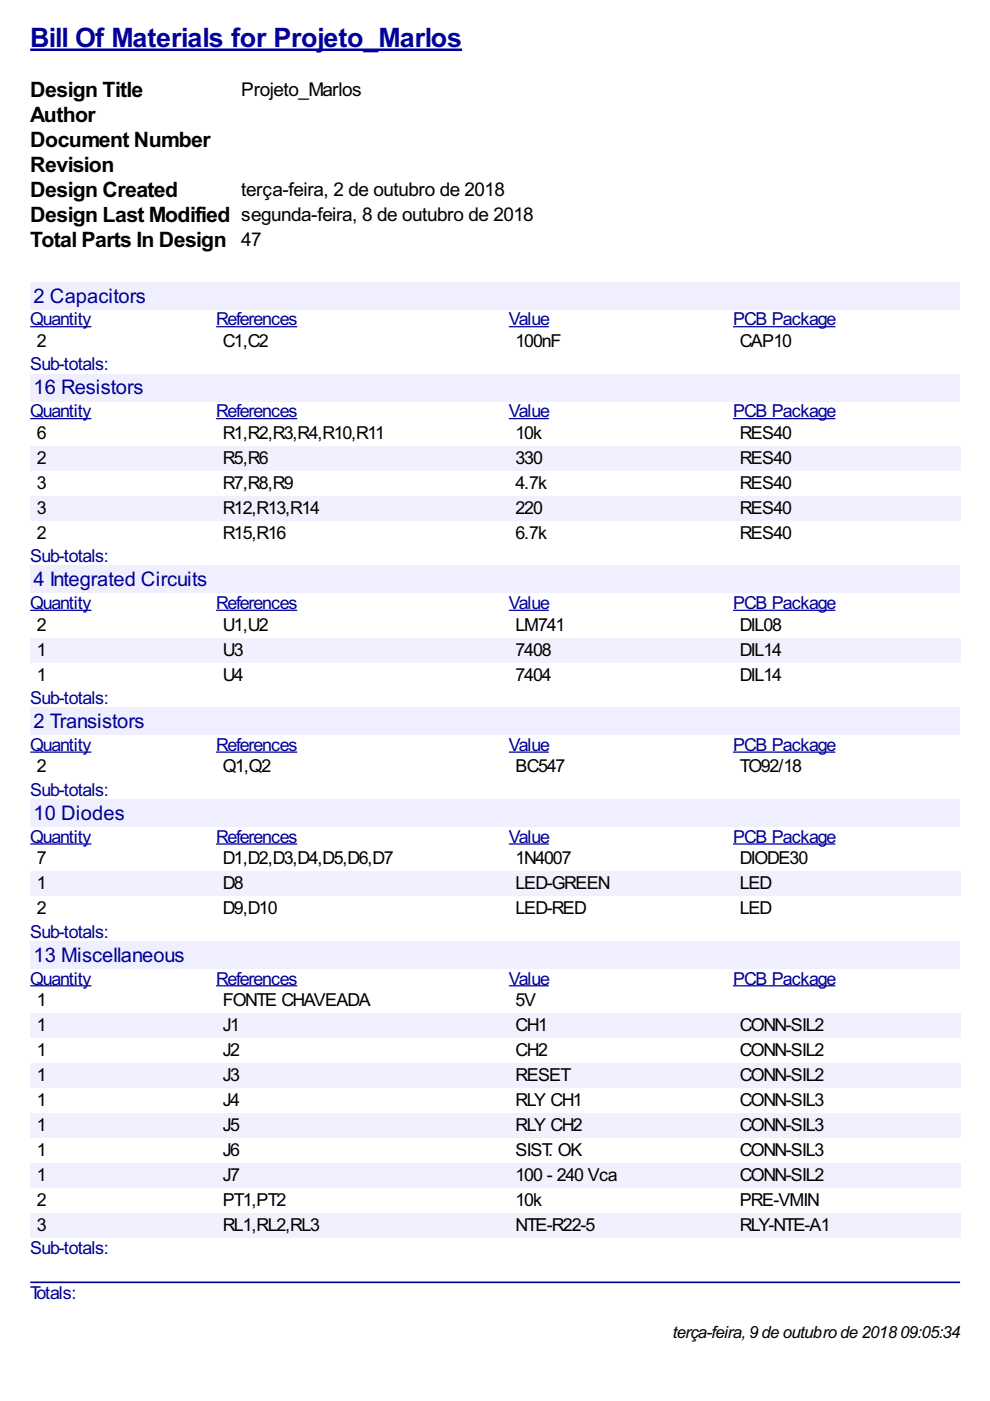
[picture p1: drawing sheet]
<svg xmlns="http://www.w3.org/2000/svg" width="210mm" height="297mm" viewBox="0 0 210 297" stroke-linecap="round" stroke-linejoin="round" font-family="sans-serif">
<defs><g id="words">
<text font-size="6.3" fill="#009" x="6.4" y="10">Bill Of Materials for Projeto_Marlos</text>
<g font-size="5">
<text x="6.4" y="20.6">Design Title</text>
<text x="6.4" y="25.9">Author</text>
<text x="6.4" y="31.2">Document Number</text>
<text x="6.4" y="36.5">Revision</text>
<text x="6.4" y="41.8">Design Created</text>
<text x="6.4" y="47.1">Design Last Modified segunda-feira, 8 de outubro de 2018</text>
<text x="6.4" y="52.3">Total Parts In Design 47</text>
</g>
<g font-size="4.8" fill="#009">
<text x="7.1" y="64.2">2 Capacitors</text>
<text x="7.1" y="83.6">16 Resistors</text>
<text x="7.1" y="124.3">4 Integrated Circuits</text>
<text x="7.1" y="154.3">2 Transistors</text>
<text x="7.1" y="173.8">10 Diodes</text>
<text x="7.1" y="203.9">13 Miscellaneous</text>
</g>
<g font-size="4.5">
<text x="51.1" y="20.3">Projeto_Marlos</text>
<text x="51.1" y="41.5">terça-feira, 2 de outubro de 2018</text>
</g>
<g font-size="4.2" fill="#009">
<text x="6.4" y="69">Quantity</text>
<text x="45.8" y="69">References</text>
<text x="107.9" y="69">Value</text>
<text x="155.4" y="69">PCB Package</text>
<text x="6.4" y="78.5">Sub-totals:</text>
<text x="6.4" y="88.5">Quantity</text>
<text x="45.8" y="88.5">References</text>
<text x="107.9" y="88.5">Value</text>
<text x="155.4" y="88.5">PCB Package</text>
<text x="6.4" y="119.2">Sub-totals:</text>
<text x="6.4" y="129.1">Quantity</text>
<text x="45.8" y="129.1">References</text>
<text x="107.9" y="129.1">Value</text>
<text x="155.4" y="129.1">PCB Package</text>
<text x="6.4" y="149.2">Sub-totals:</text>
<text x="6.4" y="159.2">Quantity</text>
<text x="45.8" y="159.2">References</text>
<text x="107.9" y="159.2">Value</text>
<text x="155.4" y="159.2">PCB Package</text>
<text x="6.4" y="168.7">Sub-totals:</text>
<text x="6.4" y="178.7">Quantity</text>
<text x="45.8" y="178.7">References</text>
<text x="107.9" y="178.7">Value</text>
<text x="155.4" y="178.7">PCB Package</text>
<text x="6.4" y="198.8">Sub-totals:</text>
<text x="6.4" y="208.7">Quantity</text>
<text x="45.8" y="208.7">References</text>
<text x="107.9" y="208.7">Value</text>
<text x="155.4" y="208.7">PCB Package</text>
<text x="6.4" y="265.9">Sub-totals:</text>
<text x="6.4" y="275.5">Totals:</text>
</g>
<g font-size="4.2">
<text x="7.8" y="73.6">2</text>
<text x="47.2" y="73.6">C1,C2</text>
<text x="109.3" y="73.6">100nF</text>
<text x="156.8" y="73.6">CAP10</text>
<text x="7.8" y="93.1">6</text>
<text x="47.2" y="93.1">R1,R2,R3,R4,R10,R11</text>
<text x="109.3" y="93.1">10k</text>
<text x="156.8" y="93.1">RES40</text>
<text x="7.8" y="98.4">2</text>
<text x="47.2" y="98.4">R5,R6</text>
<text x="109.3" y="98.4">330</text>
<text x="156.8" y="98.4">RES40</text>
<text x="7.8" y="103.7">3</text>
<text x="47.2" y="103.7">R7,R8,R9</text>
<text x="109.3" y="103.7">4.7k</text>
<text x="156.8" y="103.7">RES40</text>
<text x="7.8" y="108.9">3</text>
<text x="47.2" y="108.9">R12,R13,R14</text>
<text x="109.3" y="108.9">220</text>
<text x="156.8" y="108.9">RES40</text>
<text x="7.8" y="114.2">2</text>
<text x="47.2" y="114.2">R15,R16</text>
<text x="109.3" y="114.2">6.7k</text>
<text x="156.8" y="114.2">RES40</text>
<text x="7.8" y="133.7">2</text>
<text x="47.2" y="133.7">U1,U2</text>
<text x="109.3" y="133.7">LM741</text>
<text x="156.8" y="133.7">DIL08</text>
<text x="7.8" y="139">1</text>
<text x="47.2" y="139">U3</text>
<text x="109.3" y="139">7408</text>
<text x="156.8" y="139">DIL14</text>
<text x="7.8" y="144.3">1</text>
<text x="47.2" y="144.3">U4</text>
<text x="109.3" y="144.3">7404</text>
<text x="156.8" y="144.3">DIL14</text>
<text x="7.8" y="163.8">2</text>
<text x="47.2" y="163.8">Q1,Q2</text>
<text x="109.3" y="163.8">BC547</text>
<text x="156.8" y="163.8">TO92/18</text>
<text x="7.8" y="183.3">7</text>
<text x="47.2" y="183.3">D1,D2,D3,D4,D5,D6,D7</text>
<text x="109.3" y="183.3">1N4007</text>
<text x="156.8" y="183.3">DIODE30</text>
<text x="7.8" y="188.6">1</text>
<text x="47.2" y="188.6">D8</text>
<text x="109.3" y="188.6">LED-GREEN</text>
<text x="156.8" y="188.6">LED</text>
<text x="7.8" y="193.8">2</text>
<text x="47.2" y="193.8">D9,D10</text>
<text x="109.3" y="193.8">LED-RED</text>
<text x="156.8" y="193.8">LED</text>
<text x="7.8" y="213.3">1</text>
<text x="47.2" y="213.3">FONTE CHAVEADA</text>
<text x="109.3" y="213.3">5V</text>
<text x="7.8" y="218.6">1</text>
<text x="47.2" y="218.6">J1</text>
<text x="109.3" y="218.6">CH1</text>
<text x="156.8" y="218.6">CONN-SIL2</text>
<text x="7.8" y="223.9">1</text>
<text x="47.2" y="223.9">J2</text>
<text x="109.3" y="223.9">CH2</text>
<text x="156.8" y="223.9">CONN-SIL2</text>
<text x="7.8" y="229.2">1</text>
<text x="47.2" y="229.2">J3</text>
<text x="109.3" y="229.2">RESET</text>
<text x="156.8" y="229.2">CONN-SIL2</text>
<text x="7.8" y="234.5">1</text>
<text x="7.8" y="239.8">1</text>
<text x="47.2" y="234.5">J4</text>
<text x="47.2" y="239.8">J5</text>
<text x="109.3" y="234.5">RLY CH1</text>
<text x="109.3" y="239.8">RLY CH2</text>
<text x="156.8" y="234.5">CONN-SIL3</text>
<text x="156.8" y="239.8">CONN-SIL3</text>
<text x="7.8" y="245.1">1</text>
<text x="47.2" y="245.1">J6</text>
<text x="109.3" y="245.1">SIST. OK</text>
<text x="156.8" y="245.1">CONN-SIL3</text>
<text x="7.8" y="250.4">1</text>
<text x="47.2" y="250.4">J7</text>
<text x="109.3" y="250.4">100 - 240 Vca</text>
<text x="156.8" y="250.4">CONN-SIL2</text>
<text x="7.8" y="255.7">2</text>
<text x="47.2" y="255.7">PT1,PT2</text>
<text x="109.3" y="255.7">10k</text>
<text x="156.8" y="255.7">PRE-VMIN</text>
<text x="7.8" y="260.9">3</text>
<text x="47.2" y="260.9">RL1,RL2,RL3</text>
<text x="109.3" y="260.9">NTE-R22-5</text>
<text x="156.8" y="260.9">RLY-NTE-A1</text>
</g>
<text font-size="4" x="142.7" y="283.7">terça-feira,9 de outubro de 201809:05:34</text>
</g></defs>
<path d="M6.4 10.6h91.6" fill="none" stroke="#009" stroke-width=".53"/>
<g fill="#efefff">
<path d="M6.4 59.8h197.2v5.8h-197.2z"/>
<path d="M6.9 60h23.8v4.8h-23.8z"/>
</g>
<path d="M6.4 69.3h13M45.8 69.3h17.2M107.9 69.3h8.5M155.4 69.3h21.7" fill="none" stroke="#009" stroke-width=".26"/>
<g fill="#efefff">
<path d="M6.4 79.3h197.2v5.8h-197.2z"/>
<path d="M6.9 79.6h23.3v4.8h-23.3z"/>
</g>
<path d="M6.4 88.8h13M45.8 88.8h17.2M107.9 88.8h8.5M155.4 88.8h21.7" fill="none" stroke="#009" stroke-width=".26"/>
<g fill="#f0f0fe">
<path d="M6.4 94.6h39.4v5.3h-39.4z"/>
<path d="M7.7 94.7h1.8v4.2h-1.8z"/>
<path d="M45.8 94.6h62.1v5.3h-62.1z"/>
<path d="M47.1 94.7h9.5v4.2h-9.5z"/>
<path d="M107.9 94.6h47.5v5.3h-47.5z"/>
<path d="M109 94.7h5.6v4.2h-5.6z"/>
<path d="M155.4 94.6h48.2v5.3h-48.2z"/>
<path d="M156.7 94.7h10.8v4.2h-10.8z"/>
<path d="M6.4 105.2h39.4v5.2h-39.4z"/>
<path d="M7.7 105.3h1.8v4.2h-1.8z"/>
<path d="M45.8 105.2h62.1v5.2h-62.1z"/>
<path d="M47.1 105.3h20.4v4.2h-20.4z"/>
<path d="M107.9 105.2h47.5v5.2h-47.5z"/>
<path d="M109 105.3h5.6v4.2h-5.6z"/>
<path d="M155.4 105.2h48.2v5.2h-48.2z"/>
<path d="M156.7 105.3h10.8v4.2h-10.8z"/>
</g>
<g fill="#efefff">
<path d="M6.4 120h197.2v5.7h-197.2z"/>
<path d="M6.9 120.1h36.8v4.7h-36.8z"/>
</g>
<path d="M6.4 129.4h13M45.8 129.4h17.2M107.9 129.4h8.5M155.4 129.4h21.7" fill="none" stroke="#009" stroke-width=".26"/>
<g fill="#f0f0fe">
<path d="M6.4 135.2h39.4v5.3h-39.4z"/>
<path d="M7.7 135.4h1.8v4.3h-1.8z"/>
<path d="M45.8 135.2h62.1v5.3h-62.1z"/>
<path d="M47.1 135.4h4.2v4.3h-4.2z"/>
<path d="M107.9 135.2h47.5v5.3h-47.5z"/>
<path d="M109 135.4h7.5v4.3h-7.5z"/>
<path d="M155.4 135.2h48.2v5.3h-48.2z"/>
<path d="M156.7 135.4h8.7v4.3h-8.7z"/>
</g>
<g fill="#efefff">
<path d="M6.4 150h197.2v5.8h-197.2z"/>
<path d="M6.9 150.2h23.5v4.8h-23.5z"/>
</g>
<path d="M6.4 159.5h13M45.8 159.5h17.2M107.9 159.5h8.5M155.4 159.5h21.7" fill="none" stroke="#009" stroke-width=".26"/>
<g fill="#efefff">
<path d="M6.4 169.5h197.2v5.7h-197.2z"/>
<path d="M6.9 169.8h19.3v4.8h-19.3z"/>
</g>
<path d="M6.4 178.9h13M45.8 178.9h17.2M107.9 178.9h8.5M155.4 178.9h21.7" fill="none" stroke="#009" stroke-width=".26"/>
<g fill="#f0f0fe">
<path d="M6.4 184.8h39.4v5.3h-39.4z"/>
<path d="M7.7 184.9h1.8v4.2h-1.8z"/>
<path d="M45.8 184.8h62.1v5.3h-62.1z"/>
<path d="M47.1 184.9h4.2v4.2h-4.2z"/>
<path d="M107.9 184.8h47.5v5.3h-47.5z"/>
<path d="M109 184.9h19.9v4.2h-19.9z"/>
<path d="M155.4 184.8h48.2v5.3h-48.2z"/>
<path d="M156.7 184.9h6.6v4.2h-6.6z"/>
</g>
<g fill="#efefff">
<path d="M6.4 199.6h197.2v5.7h-197.2z"/>
<path d="M6.9 199.7h32v4.8h-32z"/>
</g>
<path d="M6.4 209h13M45.8 209h17.2M107.9 209h8.5M155.4 209h21.7" fill="none" stroke="#009" stroke-width=".26"/>
<g fill="#f0f0fe">
<path d="M6.4 214.8h39.4v5.3h-39.4z"/>
<path d="M7.7 215h1.8v4.3h-1.8z"/>
<path d="M45.8 214.8h62.1v5.3h-62.1z"/>
<path d="M47.1 215h3.5v4.3h-3.5z"/>
<path d="M107.9 214.8h47.5v5.3h-47.5z"/>
<path d="M109 215h6.7v4.3h-6.7z"/>
<path d="M155.4 214.8h48.2v5.3h-48.2z"/>
<path d="M156.7 215h17.7v4.3h-17.7z"/>
<path d="M6.4 225.4h39.4v5.3h-39.4z"/>
<path d="M7.7 225.6h1.8v4.2h-1.8z"/>
<path d="M45.8 225.4h62.1v5.3h-62.1z"/>
<path d="M47.1 225.6h3.5v4.2h-3.5z"/>
<path d="M107.9 225.4h47.5v5.3h-47.5z"/>
<path d="M109 225.6h11.4v4.2h-11.4z"/>
<path d="M155.4 225.4h48.2v5.3h-48.2z"/>
<path d="M156.7 225.6h17.7v4.2h-17.7z"/>
<path d="M6.4 236h39.4v5.3h-39.4z"/>
<path d="M7.7 236.2h1.8v4.2h-1.8z"/>
<path d="M45.8 236h62.1v5.3h-62.1z"/>
<path d="M47.1 236.2h3.5v4.2h-3.5z"/>
<path d="M107.9 236h47.5v5.3h-47.5z"/>
<path d="M109 236.2h14.1v4.2h-14.1z"/>
<path d="M155.4 236h48.2v5.3h-48.2z"/>
<path d="M156.7 236.2h17.7v4.2h-17.7z"/>
<path d="M6.4 246.6h39.4v5.3h-39.4z"/>
<path d="M7.7 246.8h1.8v4.2h-1.8z"/>
<path d="M45.8 246.6h62.1v5.3h-62.1z"/>
<path d="M47.1 246.8h3.5v4.2h-3.5z"/>
<path d="M107.9 246.6h47.5v5.3h-47.5z"/>
<path d="M109 246.8h21.5v4.2h-21.5z"/>
<path d="M155.4 246.6h48.2v5.3h-48.2z"/>
<path d="M156.7 246.8h17.7v4.2h-17.7z"/>
<path d="M6.4 257.2h39.4v5.2h-39.4z"/>
<path d="M7.7 257.4h1.8v4.2h-1.8z"/>
<path d="M45.8 257.2h62.1v5.2h-62.1z"/>
<path d="M47.1 257.4h20.4v4.2h-20.4z"/>
<path d="M107.9 257.2h47.5v5.2h-47.5z"/>
<path d="M109 257.4h16.7v4.2h-16.7z"/>
<path d="M155.4 257.2h48.2v5.2h-48.2z"/>
<path d="M156.7 257.4h19v4.2h-19z"/>
</g>
<path d="M6.6 271.9h196.8" fill="none" stroke="#009" stroke-width=".35"/>
<use href="#words"/>
</svg>
